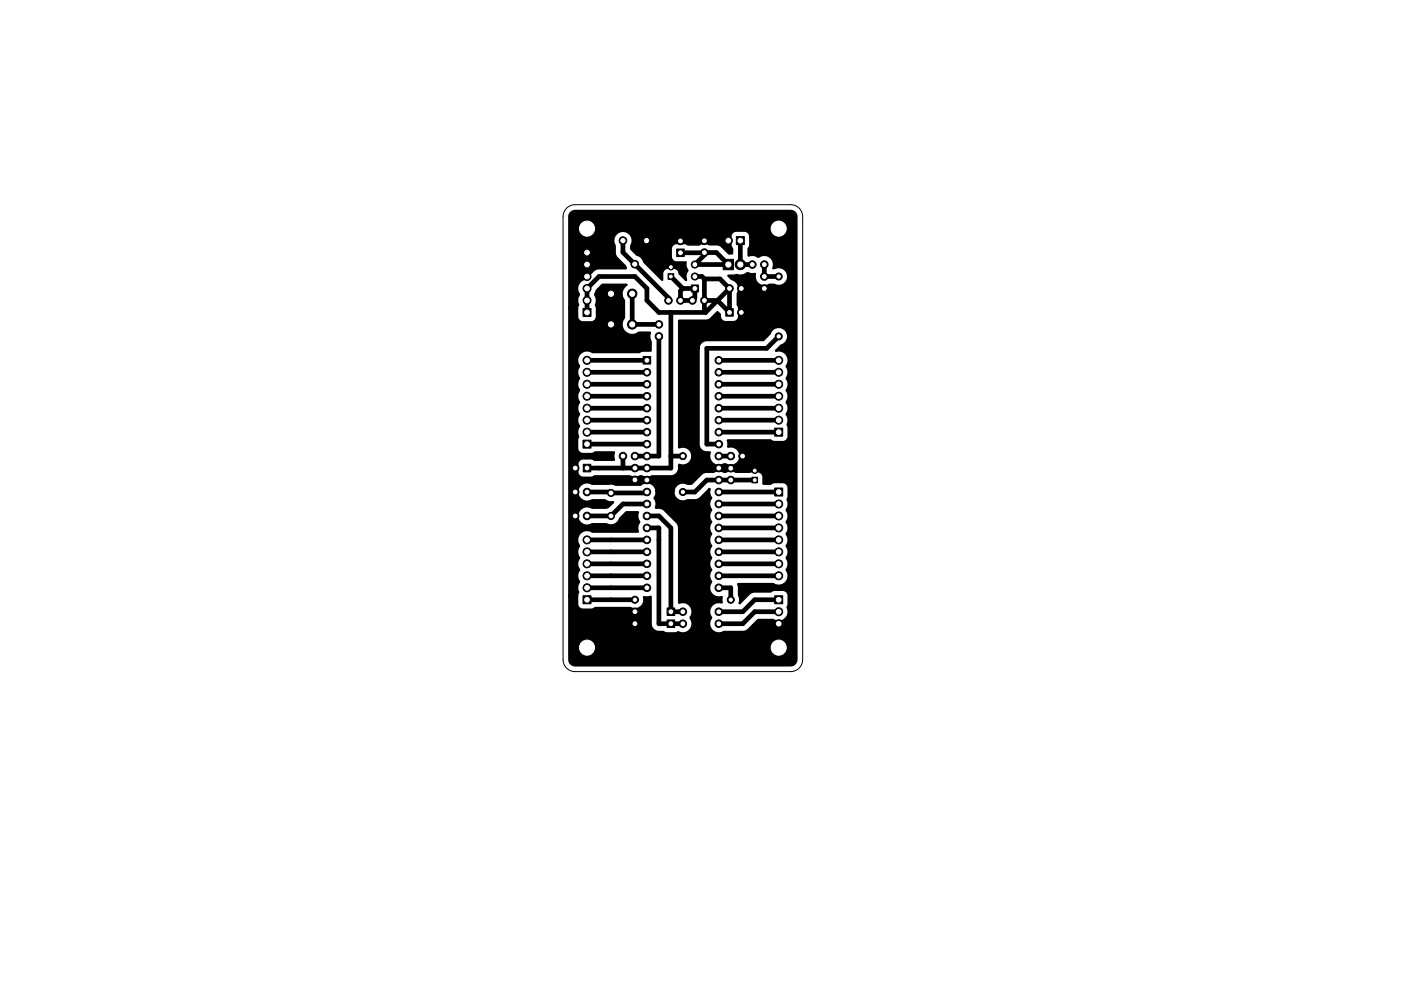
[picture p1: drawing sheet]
<svg xmlns="http://www.w3.org/2000/svg" width="297mm" height="210mm" viewBox="0 0 297 210" stroke-linecap="round" stroke-linejoin="round" font-family="sans-serif">
<path d="M120.1 44.2l1-.6 .8-.2h45.7a2.54 2.54 0 0 1 2.6 2.6v93.9a2.54 2.54 0 0 1-2.6 2.6h-45.7a2.54 2.54 0 0 1-2.5-2.6v-93.9l.1-.9z" fill="none" stroke="#000" stroke-width=".21"/>
<g fill="#000" stroke="#000" stroke-width=".21">
<path d="M141.6 58.1h1.2v1.2h-1.2zM143.5 52.8h1.6v1.6h-1.6zM153.3 55h2.2v2.2h-2.2zM156.1 50.2h1.7v1.7h-1.7zM123.6 65.4h1.7v1.7h-1.7zM136.4 75.6h1.6v1.6h-1.6zM146.6 60.5h1.5v1.5h-1.5zM153.9 65.5h1.6v1.6h-1.6zM123.7 98.5h1.6v1.6h-1.6zM123.6 93.4h1.7v1.7h-1.7zM164.3 90.8h1.6v1.7h-1.6zM159.4 101.2h1.2v1.2h-1.2z"/>
<path d="M164.3 103.5h1.6v1.7h-1.6zM123.6 126.4h1.7v1.7h-1.7zM141.4 131.5h1.6v1.6h-1.6zM141.4 129h1.6v1.6h-1.6zM164.3 126.4h1.6v1.7h-1.6z"/>
<circle cx="124.5" cy="58.7" r=".85"/>
<circle cx="124.5" cy="56.1" r=".85"/>
<circle cx="124.5" cy="53.6" r=".85"/>
<circle cx="124.5" cy="48.5" r="3.2"/>
<circle cx="132.1" cy="51" r=".81"/>
<circle cx="134.6" cy="56" r=".81"/>
<circle cx="137.1" cy="51" r=".81"/>
<circle cx="142.2" cy="56.7" r=".6"/>
<circle cx="144.3" cy="51.1" r=".8"/>
<circle cx="147.3" cy="56.1" r=".75"/>
<circle cx="147.3" cy="58.7" r=".75"/>
<circle cx="149.3" cy="51.1" r=".8"/>
<circle cx="149.3" cy="53.6" r=".8"/>
<circle cx="154.4" cy="51" r=".85"/>
<circle cx="157" cy="56.1" r="1.1"/>
<circle cx="159.5" cy="56.1" r=".8"/>
<circle cx="162" cy="56.1" r=".8"/>
<circle cx="162" cy="58.7" r=".8"/>
<circle cx="165.1" cy="58.7" r=".75"/>
<circle cx="165.1" cy="48.5" r="3.2"/>
<circle cx="124.5" cy="76.4" r=".85"/>
<circle cx="124.5" cy="79" r=".85"/>
<circle cx="124.5" cy="63.7" r=".85"/>
<circle cx="124.5" cy="61.2" r=".85"/>
<circle cx="129.5" cy="68.8" r="1"/>
<circle cx="129.5" cy="62.3" r="1"/>
<circle cx="134" cy="68.8" r="1"/>
<circle cx="134" cy="62.3" r="1"/>
<circle cx="137.2" cy="79" r=".8"/>
<circle cx="139.7" cy="68.8" r=".8"/>
<circle cx="139.7" cy="71.4" r=".8"/>
<circle cx="141.7" cy="63.7" r=".8"/>
<circle cx="144.3" cy="63.7" r=".8"/>
<circle cx="146.8" cy="63.7" r=".8"/>
<circle cx="149.3" cy="63.7" r=".8"/>
<circle cx="152.4" cy="76.4" r=".8"/>
<circle cx="152.4" cy="79" r=".8"/>
<circle cx="154.7" cy="61.2" r=".8"/>
<circle cx="157.2" cy="61.2" r=".8"/>
<circle cx="157.2" cy="66.3" r=".8"/>
<circle cx="162" cy="61.2" r=".8"/>
<circle cx="165.1" cy="71.4" r=".75"/>
<circle cx="165.1" cy="79" r=".85"/>
<circle cx="165.1" cy="76.4" r=".85"/>
<circle cx="122" cy="99.3" r=".8"/>
<circle cx="124.5" cy="86.6" r=".85"/>
<circle cx="124.5" cy="89.1" r=".85"/>
<circle cx="124.5" cy="81.5" r=".85"/>
<circle cx="124.5" cy="84.1" r=".85"/>
<circle cx="124.5" cy="91.7" r=".85"/>
<circle cx="132.1" cy="96.8" r=".8"/>
<circle cx="134.6" cy="99.3" r=".8"/>
<circle cx="134.6" cy="96.8" r=".8"/>
<circle cx="137.2" cy="81.5" r=".8"/>
<circle cx="137.2" cy="86.6" r=".8"/>
<circle cx="137.2" cy="94.2" r=".8"/>
<circle cx="137.2" cy="89.1" r=".8"/>
<circle cx="137.2" cy="96.8" r=".8"/>
<circle cx="137.2" cy="99.3" r=".8"/>
<circle cx="137.2" cy="91.7" r=".8"/>
<circle cx="137.2" cy="84.1" r=".8"/>
<circle cx="144.8" cy="96.8" r=".75"/>
<circle cx="152.4" cy="86.6" r=".8"/>
<circle cx="152.4" cy="96.8" r=".8"/>
<circle cx="152.4" cy="94.2" r=".8"/>
<circle cx="152.4" cy="89.1" r=".8"/>
<circle cx="152.4" cy="84.1" r=".8"/>
<circle cx="152.4" cy="81.5" r=".8"/>
<circle cx="152.4" cy="99.3" r=".8"/>
<circle cx="152.4" cy="91.7" r=".8"/>
<circle cx="154.9" cy="99.3" r=".8"/>
<circle cx="154.9" cy="96.8" r=".8"/>
<circle cx="157.4" cy="96.8" r=".8"/>
<circle cx="160" cy="99.8" r=".6"/>
<circle cx="165.1" cy="89.1" r=".85"/>
<circle cx="165.1" cy="81.5" r=".85"/>
<circle cx="165.1" cy="84.1" r=".85"/>
<circle cx="165.1" cy="86.6" r=".85"/>
<circle cx="122" cy="104.4" r=".8"/>
<circle cx="122" cy="109.5" r=".8"/>
<circle cx="124.5" cy="109.5" r=".8"/>
<circle cx="124.5" cy="104.4" r=".8"/>
<circle cx="124.5" cy="117.1" r=".85"/>
<circle cx="124.5" cy="119.6" r=".85"/>
<circle cx="124.5" cy="114.5" r=".85"/>
<circle cx="129.5" cy="104.6" r=".75"/>
<circle cx="129.5" cy="109.5" r=".75"/>
<circle cx="134.6" cy="101.8" r=".8"/>
<circle cx="137.2" cy="106.9" r=".8"/>
<circle cx="137.2" cy="112" r=".8"/>
<circle cx="137.2" cy="101.8" r=".8"/>
<circle cx="137.2" cy="104.4" r=".8"/>
<circle cx="137.2" cy="109.5" r=".8"/>
<circle cx="137.2" cy="114.5" r=".8"/>
<circle cx="137.2" cy="117.1" r=".8"/>
<circle cx="137.2" cy="119.6" r=".8"/>
<circle cx="144.8" cy="104.4" r=".75"/>
<circle cx="152.4" cy="117.1" r=".8"/>
<circle cx="152.4" cy="109.5" r=".8"/>
<circle cx="152.4" cy="112" r=".8"/>
<circle cx="152.4" cy="119.6" r=".8"/>
<circle cx="152.4" cy="104.4" r=".8"/>
<circle cx="152.4" cy="114.5" r=".8"/>
<circle cx="152.4" cy="101.8" r=".8"/>
<circle cx="152.4" cy="106.9" r=".8"/>
<circle cx="154.9" cy="101.8" r=".8"/>
<circle cx="165.1" cy="112" r=".85"/>
<circle cx="165.1" cy="114.5" r=".85"/>
<circle cx="165.1" cy="106.9" r=".85"/>
<circle cx="165.1" cy="117.1" r=".85"/>
<circle cx="165.1" cy="109.5" r=".85"/>
<circle cx="165.1" cy="119.6" r=".85"/>
<circle cx="124.5" cy="122.2" r=".85"/>
<circle cx="124.5" cy="124.7" r=".85"/>
<circle cx="124.5" cy="137.4" r="3.2"/>
<circle cx="134.6" cy="127.2" r=".75"/>
<circle cx="134.6" cy="129.8" r=".8"/>
<circle cx="134.6" cy="132.3" r=".8"/>
<circle cx="137.2" cy="122.2" r=".8"/>
<circle cx="137.2" cy="124.7" r=".8"/>
<circle cx="144.8" cy="132.3" r=".8"/>
<circle cx="144.8" cy="129.8" r=".8"/>
<circle cx="152.4" cy="122.2" r=".8"/>
<circle cx="152.4" cy="132.3" r=".8"/>
<circle cx="152.4" cy="124.7" r=".8"/>
<circle cx="152.4" cy="129.8" r=".8"/>
<circle cx="154.9" cy="127.2" r=".75"/>
<circle cx="165.1" cy="132.3" r=".85"/>
<circle cx="165.1" cy="129.8" r=".85"/>
<circle cx="165.1" cy="122.2" r=".85"/>
<circle cx="165.1" cy="137.4" r="3.2"/>
</g>
<g fill="none" stroke="#000" stroke-width="1">
<path d="M132.1 51v2.5l9.6 9.7v.5M142.2 58.7l2.6 2.5M147.3 58.7h1.5l.5 .5M149.3 59.2v6.8l.3 .3M149.3 53.6h2.6l2.5 2.5h-7.1l2-2zM149.3 59.2h3.3l2.1 2M149.3 53.6h-5M157 51v5.1h2.5M162 56.1v2.6h3.1M124.5 66.3v-5.1l2.5-2.5h7.6l2.6 2.5v2.5l2.5 2.6h9.9M124.5 79h12.7M124.5 76.4h12.7"/>
<path d="M134 62.3v6.5h5.7M139.7 71.4v25.4h-5.1M142.2 66.3v33h-17.7M144.3 61.7l.5-.5h2.5v2l-.5 .5h-2.5zM152.4 79h12.7M152.4 76.4h12.7M154.7 61.2l-5.1 5.1M154.7 61.2v5.1l-2.6-2.6h-2.8M165.1 71.4l-2.5 2.5h-12.7v20.3h2.5M124.5 91.7h12.7M124.5 89.1h12.7M124.5 86.6h12.7"/>
<path d="M124.5 84.1h12.7M124.5 81.5h12.7M124.5 94.2h12.7M132.1 96.8v2.5M142.2 96.8h2.6M152.4 96.8h2.5M152.4 91.7h12.7M152.4 89.1h12.7M152.4 86.6h12.7M152.4 84.1h12.7M152.4 81.5h12.7M124.5 104.4h4.8l.2 .2h7.5l.2-.2"/>
<path d="M124.5 114.5h12.7M124.5 117.1h12.7M124.5 119.6h12.7M137.2 109.5h2.5l2.5 2.5v17.8h2.6M137.2 106.9h-5.1l-2.6 2.6h-5M137.2 112h2.5v20.3h5.1M152.4 104.4h12.7M152.4 106.9h12.7M152.4 109.5h12.7M152.4 112h12.7M152.4 114.5h12.7M152.4 117.1h12.7"/>
<path d="M152.4 119.6h12.7M160 101.8h-10.1l-2.6 2.6h-2.5M124.5 124.7h12.7M124.5 127.2h10.1M124.5 122.2h12.7M152.4 124.7h2.5v2.5M152.4 122.2h12.7M165.1 127.2h-5.1l-2.5 2.6h-5.1M165.1 129.8h-5.1l-2.5 2.5h-5.1"/>
</g>
<path d="M121.1 45.1l.9-.3h45.6l.7 .2 .5 .5 .1 94.4a1.23 1.23 0 0 1-1.3 1.3l-45.9-.1-.8-.5-.2-.7v-13.5h1.7v1.7a1.26 1.26 0 0 0 1.2 1.3l2-.1 .6-.3h7.4a2.01 2.01 0 0 0 2.3-.2 2.01 2.01 0 0 0 .6-2.1l.9 .1 .5-.2v5.6a1.75 1.75 0 0 0 1.9 1.9h.8l.8 .3h1.9l.5-.3a2.06 2.06 0 0 0 2.5-.4 2.06 2.06 0 0 0 .1-2.6 2.05 2.05 0 0 0 0-2.6 2.05 2.05 0 0 0-2.4-.6v-16.2l-.5-.9-2.8-2.8-.7-.3h-.9l.1-1-.4-1 .3-.7 .1-.8h3.6a2.01 2.01 0 0 0 3 1.9l2.2-.1 .6-.4 1.9-1.9-.2 .9 .5 1.1-.4 .6-.1 .8 .5 1.1-.4 .7-.1 .8 .5 1-.4 .7-.1 .8 .5 1.1-.4 .7-.1 .8 .5 1-.4 .7-.1 .8 .5 1.1-.4 .6-.1 .8 .5 1.1-.4 .7-.1 .8 .5 1a2.06 2.06 0 0 0-.1 2.5 2.06 2.06 0 0 0 2.3 .8v1.1a2.06 2.06 0 0 0-2.3 .8 2.06 2.06 0 0 0 .1 2.5 2.05 2.05 0 0 0 .1 2.6 2.05 2.05 0 0 0 2.6 .4h4.3l.9-.5 2-2.1h3.2a2.12 2.12 0 0 0 2.6-.2 2.12 2.12 0 0 0 .5-2.5l.2-.7v-1.7a1.26 1.26 0 0 0-1.3-1.3l-1.9 .1-.6 .3h-3.4l-.7 .1-.5 .4-2 2 .1-.9-.2-.8v-1.6l-.2-.8h7.4a2.1 2.1 0 0 0 2.7-.3 2.1 2.1 0 0 0 .2-2.7l.3-.7a2.08 2.08 0 0 0-.3-1.8l.3-.7a2.08 2.08 0 0 0-.3-1.9l.3-.6a2.08 2.08 0 0 0-.3-1.9l.3-.7a2.08 2.08 0 0 0-.3-1.9l.3-.6a2.08 2.08 0 0 0-.3-1.9l.4-1.1-.2-1.1 .2-.8v-1.7l-.4-.8-.9-.4h-1.9l-.6 .3h-1.5v-.2a2.6 2.6 0 0 0-.2-1.8l-.4-.4a2.6 2.6 0 0 0-1.9-.2l-3.4 .1-.5-.2-.8-.1-1.2 .3-.5-.2-.8-.1-.9 .3h-1.4a1.69 1.69 0 0 0-1.3 .6l-2 1.9h-.8a2.01 2.01 0 0 0-3 1.6h-3.6a2.06 2.06 0 0 0-3.4-1.4h-5.3l-.8-.2h-4.3a2.06 2.06 0 0 0-3 1.8 2.06 2.06 0 0 0 3.1 1.7h2.8l.7 .4h1l-1 1-.4 .2h-3.1a2.05 2.05 0 0 0-3.1 1.8 2.05 2.05 0 0 0 3.1 1.7h3.1a2 2 0 0 0 2.9-1.2l1.3-1.3h2.5l-.2 1 .4 1-.4 1.1 .2 1h-9.7l-.1-.1a2.11 2.11 0 0 0-2.6 .5 2.11 2.11 0 0 0-.1 2.6l-.4 .7a2.08 2.08 0 0 0 .4 1.9l-.4 .6a2.08 2.08 0 0 0 .4 1.9l-.4 .7a2.08 2.08 0 0 0 .4 1.8l-.4 1.1 .2 1.2-.2 .7h-1.7v-61h1.7v1.7a1.26 1.26 0 0 0 1.2 1.3h2l.4-.2 .5-.6 .1-2.2-.3-.7 .3-1.2-.4-1.1 .3-.8 1.2-1.2h5.1a2.24 2.24 0 0 0-.5 3.4v3.6l-.3 .4a2.26 2.26 0 0 0 .6 2.8 2.26 2.26 0 0 0 2.9 0h2.3l-.2 1 .3 .8v2h-1.8l-.6 .3h-9.9a2.1 2.1 0 0 0-2.7 .3 2.1 2.1 0 0 0-.1 2.7l-.4 .7a2.08 2.08 0 0 0 .4 1.9l-.4 .6a2.08 2.08 0 0 0 .4 1.9l-.4 .7a2.08 2.08 0 0 0 .4 1.8l-.4 .7a2.08 2.08 0 0 0 .4 1.9l-.4 .6a2.08 2.08 0 0 0 .4 1.9l-.4 1.1 .2 1.2-.2 .7v1.7l.2 .7 .3 .3 .7 .2h1.7l.9-.3h4l-.2 .6 .2 1h-4.1l-.6-.3h-1.8a1.26 1.26 0 0 0-1.3 1.2l.1 2.1 .5 .6 .4 .1h2.1l.6-.2h7.4l.9 .3 .8-.1 .5-.2 1.3 .3 .8-.1 .4-.2h4a1.88 1.88 0 0 0 1.8-2.5 2 2 0 0 0 2.8-1.8 2 2 0 0 0-2.8-1.9v-21h4.1v20.2a1.86 1.86 0 0 0 2.4 1.9 2.05 2.05 0 0 0 .6 2.3 2.05 2.05 0 0 0 2.4 .2l.5 .1a2.06 2.06 0 0 0 3-1.6 2.06 2.06 0 0 0-2.6-2.2l.1-.8-.2-.6h9.1l.6 .4h1.9a1.26 1.26 0 0 0 1.3-1.3v-1.7l-.2-.7 .1-.3a2.08 2.08 0 0 0-.3-1.9l.3-.7a2.08 2.08 0 0 0-.3-1.9l.3-.6a2.08 2.08 0 0 0-.3-1.9l.3-.7a2.08 2.08 0 0 0-.3-1.8l.3-.7a2.08 2.08 0 0 0-.3-1.9 2.1 2.1 0 0 0 0-2.4 2.1 2.1 0 0 0-2.3-.9l1.2-1.1a2.01 2.01 0 0 0 .8-3.4 2.01 2.01 0 0 0-3.3 .9l-1.4 1.4h-11.9a1.75 1.75 0 0 0-1.8 1.7h-4.1v-5.9h5.9l.7-.2 1.5-1.6 .5 .5a1.33 1.33 0 0 0 1.3 1.6h1.8l.7-.3 .2-.4 .1-2.1-.3-.8 .1-2.5a2.05 2.05 0 0 0-1.4-3l-.7-.7 1.6-.1a2.92 2.92 0 0 0 2.5-.5l.8 .3 .8-.1a2.05 2.05 0 0 0 .7 2.2 2.05 2.05 0 0 0 2.3 .1h1.1a2.04 2.04 0 0 0 2.9-1.9 2.04 2.04 0 0 0-3.2-1.6 2.05 2.05 0 0 0-.6-2.4 2.05 2.05 0 0 0-2.5 0l-1.1-.4-1 .1v-1.4l.4-.9v-1.7a1.26 1.26 0 0 0-1.3-1.3l-1.9 .1-.8 .5-.2 .7v1.7l.3 .9v1h-.7l-1.4-1.5-.9-.4-1.8-.1-.9-.3-.7 .1-.6 .3h-2.3l-.6-.3h-1.8a1.26 1.26 0 0 0-1.3 1.2v1.9l.4 .6 .6 .4 2.2-.1v1.1l.4 .7-.5 1.1 .2 .9-1.4-1.4a1.25 1.25 0 0 0-1.3-1.2 2.6 2.6 0 0 0-1.9 .2l-.3 .4a2.6 2.6 0 0 0-.2 1.9v.1l-3.8-3.8-.2-.5-.5-.7-.9-.4-1.2-1.2 .1-.8a2.07 2.07 0 0 0-1.9-3 2.07 2.07 0 0 0-1.7 3.1l.2 2.1 .3 .6 1.8 1.7 .1 .4h-6l-.9 .5-1.8 1.8a2.09 2.09 0 0 0-1.3 3.2 2.68 2.68 0 0 0-.1 2.3l-.2 .7h-1.7v-19.4z" fill="#000" stroke="#000" stroke-width=".5"/>
<g fill="#fff" stroke="#fff" stroke-width=".21">
<circle cx="165.1" cy="137.4" r="1.6"/>
<circle cx="165.1" cy="48.5" r="1.6"/>
<circle cx="124.5" cy="48.5" r="1.6"/>
<circle cx="124.5" cy="137.4" r="1.6"/>
<circle cx="134.6" cy="132.3" r=".4"/>
<circle cx="142.2" cy="132.3" r=".4"/>
<circle cx="134.6" cy="129.8" r=".4"/>
<circle cx="142.2" cy="129.8" r=".4"/>
<circle cx="137.2" cy="76.4" r=".4"/>
<circle cx="152.4" cy="124.7" r=".4"/>
<circle cx="137.2" cy="79" r=".4"/>
<circle cx="152.4" cy="122.2" r=".4"/>
<circle cx="137.2" cy="81.5" r=".4"/>
<circle cx="152.4" cy="119.6" r=".4"/>
<circle cx="137.2" cy="84.1" r=".4"/>
<circle cx="152.4" cy="117.1" r=".4"/>
<circle cx="137.2" cy="86.6" r=".4"/>
<circle cx="152.4" cy="114.5" r=".4"/>
<circle cx="137.2" cy="89.1" r=".4"/>
<circle cx="152.4" cy="112" r=".4"/>
<circle cx="137.2" cy="91.7" r=".4"/>
<circle cx="152.4" cy="109.5" r=".4"/>
<circle cx="137.2" cy="94.2" r=".4"/>
<circle cx="152.4" cy="106.9" r=".4"/>
<circle cx="137.2" cy="96.8" r=".4"/>
<circle cx="152.4" cy="104.4" r=".4"/>
<circle cx="137.2" cy="99.3" r=".4"/>
<circle cx="152.4" cy="101.8" r=".4"/>
<circle cx="137.2" cy="101.8" r=".4"/>
<circle cx="152.4" cy="99.3" r=".4"/>
<circle cx="137.2" cy="104.4" r=".4"/>
<circle cx="152.4" cy="96.8" r=".4"/>
<circle cx="137.2" cy="106.9" r=".4"/>
<circle cx="152.4" cy="94.2" r=".4"/>
<circle cx="137.2" cy="109.5" r=".4"/>
<circle cx="152.4" cy="91.7" r=".4"/>
<circle cx="137.2" cy="112" r=".4"/>
<circle cx="152.4" cy="89.1" r=".4"/>
<circle cx="137.2" cy="114.5" r=".4"/>
<circle cx="152.4" cy="86.6" r=".4"/>
<circle cx="137.2" cy="117.1" r=".4"/>
<circle cx="152.4" cy="84.1" r=".4"/>
<circle cx="137.2" cy="119.6" r=".4"/>
<circle cx="152.4" cy="81.5" r=".4"/>
<circle cx="137.2" cy="122.2" r=".4"/>
<circle cx="152.4" cy="79" r=".4"/>
<circle cx="137.2" cy="124.7" r=".4"/>
<circle cx="152.4" cy="76.4" r=".4"/>
<circle cx="134.6" cy="99.3" r=".4"/>
<circle cx="134.6" cy="101.8" r=".4"/>
<circle cx="124.5" cy="99.3" r=".4"/>
<circle cx="122" cy="99.3" r=".4"/>
<circle cx="154.9" cy="99.3" r=".4"/>
<circle cx="154.9" cy="101.8" r=".4"/>
<circle cx="160" cy="101.8" r=".3"/>
<circle cx="160" cy="99.8" r=".3"/>
<circle cx="144.3" cy="53.6" r=".4"/>
<circle cx="144.3" cy="51.1" r=".4"/>
<circle cx="149.3" cy="53.6" r=".4"/>
<circle cx="149.3" cy="51.1" r=".4"/>
<circle cx="142.2" cy="56.7" r=".3"/>
<circle cx="142.2" cy="58.7" r=".3"/>
<circle cx="157.2" cy="61.2" r=".4"/>
<circle cx="154.7" cy="61.2" r=".4"/>
<circle cx="157.2" cy="66.3" r=".4"/>
<circle cx="154.7" cy="66.3" r=".4"/>
<circle cx="124.5" cy="109.5" r=".4"/>
<circle cx="122" cy="109.5" r=".4"/>
<circle cx="122" cy="104.4" r=".4"/>
<circle cx="124.5" cy="104.4" r=".4"/>
<circle cx="154.9" cy="96.8" r=".4"/>
<circle cx="157.4" cy="96.8" r=".4"/>
<circle cx="162" cy="56.1" r=".4"/>
<circle cx="159.5" cy="56.1" r=".4"/>
<circle cx="162" cy="61.2" r=".4"/>
<circle cx="162" cy="58.7" r=".4"/>
<circle cx="149.3" cy="63.7" r=".4"/>
<circle cx="146.8" cy="63.7" r=".4"/>
<circle cx="134.6" cy="96.8" r=".4"/>
<circle cx="132.1" cy="96.8" r=".4"/>
<circle cx="141.7" cy="63.7" r=".4"/>
<circle cx="144.3" cy="63.7" r=".4"/>
<circle cx="137.1" cy="51" r=".45"/>
<circle cx="134.6" cy="56" r=".45"/>
<circle cx="132.1" cy="51" r=".45"/>
<circle cx="129.5" cy="109.5" r=".4"/>
<circle cx="129.5" cy="104.6" r=".4"/>
<circle cx="154.4" cy="56.1" r=".55"/>
<circle cx="157" cy="56.1" r=".55"/>
<circle cx="152.4" cy="129.8" r=".4"/>
<circle cx="144.8" cy="129.8" r=".4"/>
<circle cx="144.8" cy="132.3" r=".4"/>
<circle cx="152.4" cy="132.3" r=".4"/>
<circle cx="157" cy="51" r=".5"/>
<circle cx="154.4" cy="51" r=".5"/>
<circle cx="165.1" cy="91.7" r=".5"/>
<circle cx="165.1" cy="89.1" r=".5"/>
<circle cx="165.1" cy="86.6" r=".5"/>
<circle cx="165.1" cy="84.1" r=".5"/>
<circle cx="165.1" cy="81.5" r=".5"/>
<circle cx="165.1" cy="79" r=".5"/>
<circle cx="165.1" cy="76.4" r=".5"/>
<circle cx="124.5" cy="76.4" r=".5"/>
<circle cx="124.5" cy="79" r=".5"/>
<circle cx="124.5" cy="81.5" r=".5"/>
<circle cx="124.5" cy="84.1" r=".5"/>
<circle cx="124.5" cy="86.6" r=".5"/>
<circle cx="124.5" cy="89.1" r=".5"/>
<circle cx="124.5" cy="91.7" r=".5"/>
<circle cx="124.5" cy="94.2" r=".5"/>
<circle cx="165.1" cy="104.4" r=".5"/>
<circle cx="165.1" cy="106.9" r=".5"/>
<circle cx="165.1" cy="109.5" r=".5"/>
<circle cx="165.1" cy="112" r=".5"/>
<circle cx="165.1" cy="114.5" r=".5"/>
<circle cx="165.1" cy="117.1" r=".5"/>
<circle cx="165.1" cy="119.6" r=".5"/>
<circle cx="165.1" cy="122.2" r=".5"/>
<circle cx="165.1" cy="127.2" r=".5"/>
<circle cx="165.1" cy="129.8" r=".5"/>
<circle cx="165.1" cy="132.3" r=".5"/>
<circle cx="124.5" cy="66.3" r=".5"/>
<circle cx="124.5" cy="63.7" r=".5"/>
<circle cx="124.5" cy="61.2" r=".5"/>
<circle cx="124.5" cy="58.7" r=".5"/>
<circle cx="124.5" cy="56.1" r=".5"/>
<circle cx="124.5" cy="53.6" r=".5"/>
<circle cx="139.7" cy="71.4" r=".4"/>
<circle cx="139.7" cy="68.8" r=".4"/>
<circle cx="134" cy="68.8" r=".55"/>
<circle cx="129.5" cy="68.8" r=".55"/>
<circle cx="134" cy="62.3" r=".55"/>
<circle cx="129.5" cy="62.3" r=".55"/>
<circle cx="124.5" cy="127.2" r=".5"/>
<circle cx="124.5" cy="124.7" r=".5"/>
<circle cx="124.5" cy="122.2" r=".5"/>
<circle cx="124.5" cy="119.6" r=".5"/>
<circle cx="124.5" cy="117.1" r=".5"/>
<circle cx="124.5" cy="114.5" r=".5"/>
<circle cx="134.6" cy="127.2" r=".35"/>
<circle cx="154.9" cy="127.2" r=".35"/>
<circle cx="144.8" cy="96.8" r=".35"/>
<circle cx="144.8" cy="104.4" r=".35"/>
<circle cx="165.1" cy="71.4" r=".35"/>
<circle cx="165.1" cy="58.7" r=".35"/>
<circle cx="147.3" cy="58.7" r=".4"/>
<circle cx="147.3" cy="56.1" r=".4"/>
<circle cx="147.3" cy="61.2" r=".4"/>
</g>
</svg>
